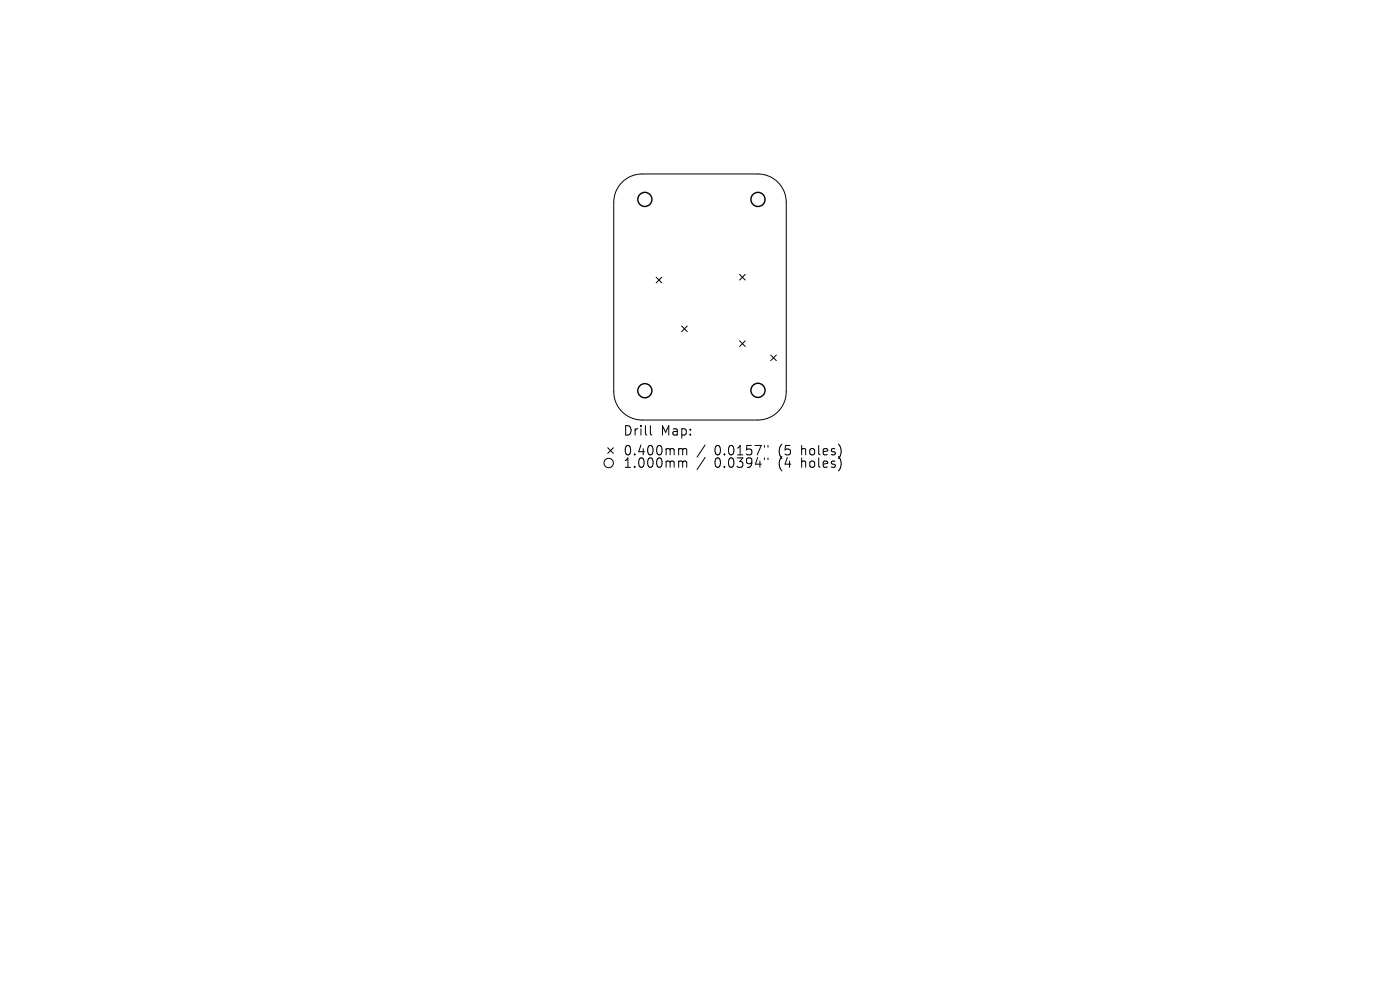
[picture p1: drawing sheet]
<svg xmlns="http://www.w3.org/2000/svg" width="297mm" height="210mm" viewBox="0 0 297 210" stroke-linecap="round" stroke-linejoin="round" font-family="sans-serif">
<defs><g id="words">
<g font-size="2.8">
<text x="132.1" y="92.7">Drill</text>
<text x="140.1" y="92.7">Map:</text>
<text x="132.1" y="96.9">0.400mm</text>
<text x="132.1" y="99.5">1.000mm</text>
<text x="151.6" y="96.9">0.0157&quot;</text>
<text x="151.6" y="99.5">0.0394&quot;</text>
<text x="165.3" y="96.9">(5</text>
<text x="165.3" y="99.5">(4</text>
<text x="170.3" y="96.9">holes)</text>
<text x="170.3" y="99.5">holes)</text>
</g>
</g></defs>
<g fill="none" stroke="#000" stroke-width=".21">
<path d="M131.7 39a6 6 0 0 1 4.5-2.1h24.6a6 6 0 0 1 6 6v40.2a6 6 0 0 1-6 6h-24.6a6 6 0 0 1-6-6v-40.2a6 6 0 0 1 1.5-3.9zM139.2 58.8l1.2 1.2M140.4 58.8l-1.2 1.2M156.9 58.2l1.2 1.2M158.1 58.2l-1.2 1.2M144.6 69.2l1.2 1.2M145.8 69.2l-1.2 1.2M156.9 72.3l1.2 1.2M158.1 72.3l-1.2 1.2M163.5 75.3l1.2 1.2M164.7 75.3l-1.2 1.2M128.9 95l1.2 1.2"/>
<path d="M130.1 95l-1.2 1.2M138 90.3v1.7l.3 .3M144.3 95.2l.4 .1 .1 .1M144.3 97.8l.4 .1 .1 .2M144.8 95.4l.3-.2 .5 .1 .1 1.2M144.8 95.4v1.1M144.8 98.1v1M144.8 98.1l.3-.3 .5 .1 .1 1.2M149.6 94.4l-1.7 2.6M149.6 97l-1.7 2.6M162.2 94.5v.4M162.2 97.1v.4"/>
<path d="M162.9 94.5v.4M162.9 97.1v.4"/>
<circle cx="129.1" cy="98.2" r="1"/>
</g>
<g fill="none" stroke="#000" stroke-width=".3">
<circle cx="136.8" cy="42.3" r="1.5"/>
<circle cx="160.8" cy="42.3" r="1.5"/>
<circle cx="136.8" cy="82.9" r="1.5"/>
<circle cx="160.8" cy="82.8" r="1.5"/>
</g>
<use href="#words"/>
</svg>
